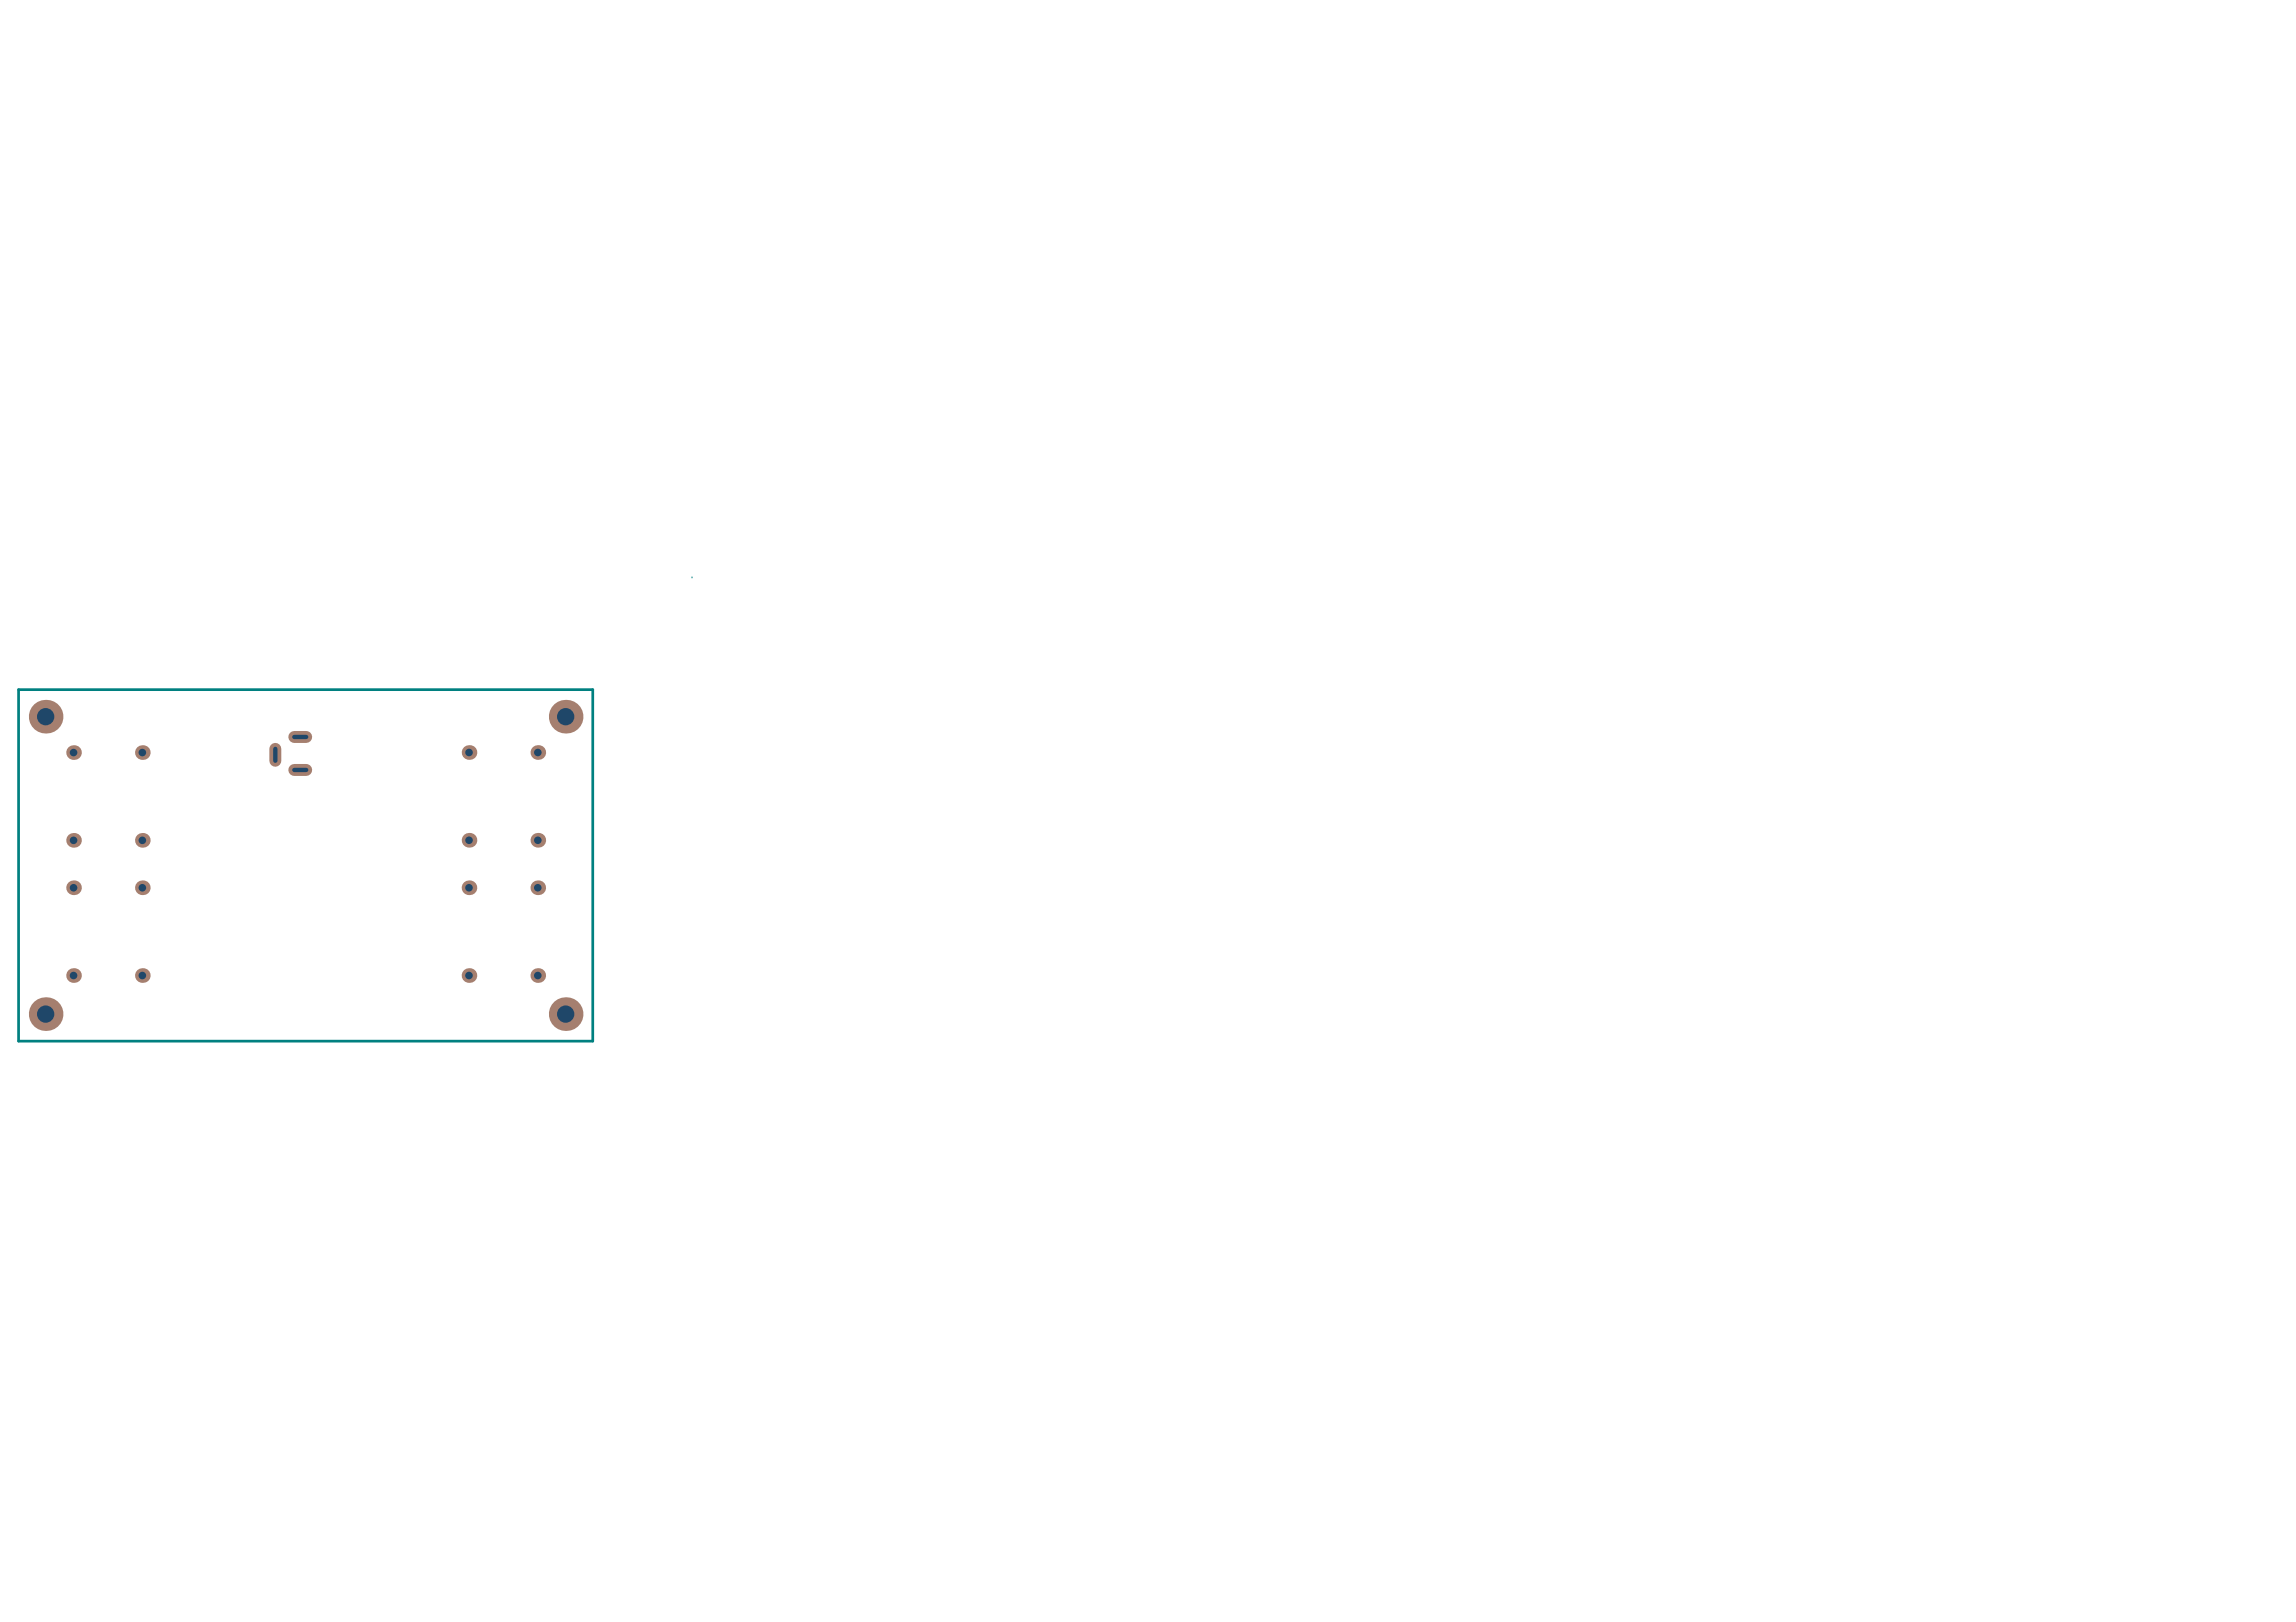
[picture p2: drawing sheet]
<svg xmlns="http://www.w3.org/2000/svg" width="297mm" height="210mm" viewBox="0 0 297 210" stroke-linecap="round" stroke-linejoin="round" font-family="sans-serif">
<circle cx="9.5" cy="126.2" r=".95" fill="#a57f6f"/>
<circle cx="9.5" cy="126.2" r=".49" fill="#1f4769"/>
<circle cx="5.9" cy="92.7" r="2.18" fill="#a57f6f"/>
<circle cx="5.9" cy="92.7" r="1.12" fill="#1f4769"/>
<circle cx="9.5" cy="108.7" r=".95" fill="#a57f6f"/>
<circle cx="9.5" cy="108.7" r=".49" fill="#1f4769"/>
<circle cx="9.5" cy="97.4" r=".95" fill="#a57f6f"/>
<circle cx="9.5" cy="97.4" r=".49" fill="#1f4769"/>
<circle cx="18.4" cy="97.4" r=".95" fill="#a57f6f"/>
<circle cx="18.4" cy="97.4" r=".49" fill="#1f4769"/>
<circle cx="60.7" cy="126.2" r=".95" fill="#a57f6f"/>
<circle cx="60.7" cy="126.2" r=".49" fill="#1f4769"/>
<circle cx="69.6" cy="126.2" r=".95" fill="#a57f6f"/>
<circle cx="69.6" cy="126.2" r=".49" fill="#1f4769"/>
<circle cx="69.6" cy="114.9" r=".95" fill="#a57f6f"/>
<circle cx="69.6" cy="114.9" r=".49" fill="#1f4769"/>
<circle cx="60.7" cy="114.9" r=".95" fill="#a57f6f"/>
<circle cx="60.7" cy="114.9" r=".49" fill="#1f4769"/>
<path d="M35.6 96.9v1.6M38.1 95.4h1.5M38.1 99.6h1.5" fill="none" stroke="#a57f6f" stroke-width="1.5"/>
<path d="M35.6 96.9v1.6M38.1 95.4h1.5M38.1 99.6h1.5" fill="none" stroke="#1f4769" stroke-width=".56"/>
<circle cx="60.7" cy="97.4" r=".95" fill="#a57f6f"/>
<circle cx="60.7" cy="97.4" r=".49" fill="#1f4769"/>
<circle cx="69.6" cy="97.4" r=".95" fill="#a57f6f"/>
<circle cx="69.6" cy="97.4" r=".49" fill="#1f4769"/>
<circle cx="60.7" cy="108.7" r=".95" fill="#a57f6f"/>
<circle cx="60.7" cy="108.7" r=".49" fill="#1f4769"/>
<circle cx="69.6" cy="108.7" r=".95" fill="#a57f6f"/>
<circle cx="69.6" cy="108.7" r=".49" fill="#1f4769"/>
<circle cx="5.9" cy="131.2" r="2.18" fill="#a57f6f"/>
<circle cx="5.9" cy="131.2" r="1.12" fill="#1f4769"/>
<circle cx="73.2" cy="92.7" r="2.18" fill="#a57f6f"/>
<circle cx="73.2" cy="92.7" r="1.12" fill="#1f4769"/>
<circle cx="73.2" cy="131.2" r="2.18" fill="#a57f6f"/>
<circle cx="73.2" cy="131.2" r="1.12" fill="#1f4769"/>
<circle cx="18.4" cy="108.7" r=".95" fill="#a57f6f"/>
<circle cx="18.4" cy="108.7" r=".49" fill="#1f4769"/>
<circle cx="18.4" cy="126.2" r=".95" fill="#a57f6f"/>
<circle cx="18.4" cy="126.2" r=".49" fill="#1f4769"/>
<circle cx="18.4" cy="114.9" r=".95" fill="#a57f6f"/>
<circle cx="18.4" cy="114.9" r=".49" fill="#1f4769"/>
<circle cx="9.5" cy="114.9" r=".95" fill="#a57f6f"/>
<circle cx="9.5" cy="114.9" r=".49" fill="#1f4769"/>
<path d="M2.4 89.2h74.3v45.5h-74.3z" fill="none" stroke="#008080" stroke-width=".35"/>
<path d="M89.5 74.7v.1" fill="none" stroke="#008080" stroke-width=".13"/>
</svg>
